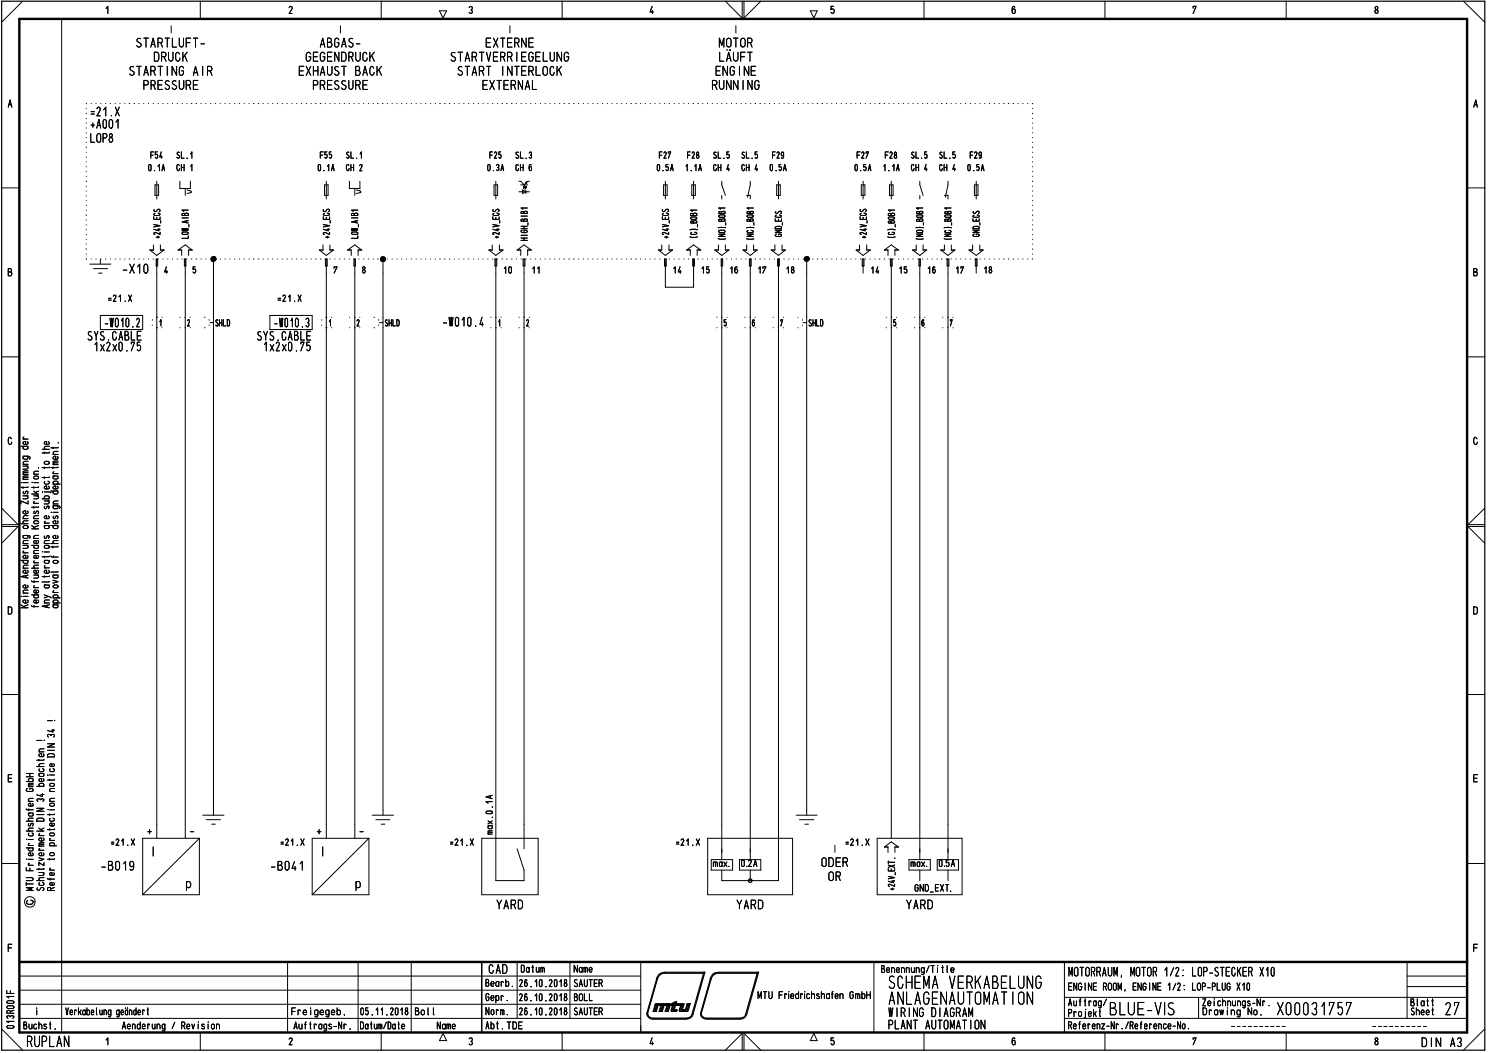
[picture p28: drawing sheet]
<svg xmlns="http://www.w3.org/2000/svg" width="420mm" height="297mm" viewBox="0 0 420 297" stroke-linecap="round" stroke-linejoin="round" font-family="sans-serif">
<defs><g id="words">
<text font-size="8" x="208.9" y="5">/</text>
<text font-size="7.4" x="329.4" y="286.4">s</text>
<text font-size="6.2" x="250.4" y="251.6">e</text>
<text font-size="5.3" x="292.1" y="279">G</text>
<text font-size="4.6" x="7.5" y="295.4">RUPLAN</text>
<g font-size="3.9">
<text x="48" y="9.5">1</text>
<text x="95.7" y="9.5">1</text>
<text x="143.6" y="9.5">1</text>
<text x="38.2" y="13.5">STARTLUFT-</text>
<text x="43.3" y="17.4">DRUCK</text>
<text x="86.2" y="17.4">GEGENDRUCK</text>
<text x="90.2" y="13.5">ABGAS-</text>
<text x="126.9" y="17.4">STARTVERRIEGELUNG</text>
<text x="136.9" y="13.5">EXTERNE</text>
<text x="202.8" y="17.4">LÄUFT</text>
<text x="202.8" y="13.5">MOTOR</text>
<text x="36.2" y="21.4">STARTING AIR</text>
<text x="84.1" y="21.4">EXHAUST BACK</text>
<text x="128.9" y="21.4">START INTERLOCK</text>
<text x="201.7" y="21.4">ENGINE</text>
<text x="40.2" y="25.4">PRESSURE</text>
<text x="88" y="25.4">PRESSURE</text>
<text x="135.9" y="25.4">EXTERNAL</text>
<text x="200.8" y="25.4">RUNNING</text>
<text x="24.9" y="32.9">.21.X</text>
<text x="25.3" y="36.3">+A001</text>
<text x="25.3" y="40.3">LOP8</text>
<text x="266.1" y="61.4">e</text>
<text x="29.3" y="92.4">-W010.2</text>
<text x="77.1" y="92.4">-W010.3</text>
<text x="24.5" y="96.1">SYS.CABLE</text>
<text x="26.4" y="99.1">1x2x0.75</text>
<text x="72.3" y="96.1">SYS.CABLE</text>
<text x="74.2" y="99.1">1x2x0.75</text>
<text x="28.3" y="245.6">-B019</text>
<text x="76.1" y="245.6">-B041</text>
<text x="231.7" y="244.6">ODER</text>
<text x="233.6" y="248.6">OR</text>
<text x="258" y="251.5">GND_EXT.</text>
<text x="140" y="256.5">YARD</text>
<text x="207.8" y="256.5">YARD</text>
<text x="255.6" y="256.5">YARD</text>
<text x="137.8" y="274.7">CAD</text>
<text x="301.5" y="275.5">MOTORRAUM, MOTOR 1/2: LOP-STECKER X10</text>
<text x="250.7" y="286.9">WIRING DIAGRAM</text>
<text x="250.4" y="290.4">PLANT AUTOMATION</text>
<text x="401" y="295.4">DIN A3/</text>
</g>
<g font-size="3.2">
<text x="29.5" y="4">1</text>
<text x="81.4" y="4">2</text>
<text x="132.1" y="4">3</text>
<text x="183.3" y="4">4</text>
<text x="234.1" y="4">5</text>
<text x="285.2" y="4">6</text>
<text x="336.3" y="4">7</text>
<text x="387.5" y="4">8</text>
<text x="2.2" y="30.4">A</text>
<text x="415.7" y="30.4">A</text>
<text x="138.6" y="65.3">..„,</text>
<text x="146.2" y="64.7">.</text>
<text x="186.2" y="64.2">,</text>
<text x="186.4" y="65.3">...,</text>
<text x="242.3" y="65.8">,-,,,,.</text>
<text x="250.3" y="63.1">2t</text>
<text x="274.2" y="61.4">2</text>
<text x="2.1" y="78">B</text>
<text x="34.6" y="77.2">—X10</text>
<text x="46.1" y="77.2">4</text>
<text x="54.1" y="77.3">5</text>
<text x="277.5" y="77.2">18</text>
<text x="415.6" y="78">B</text>
<text x="251.8" y="92.6">5</text>
<text x="259.7" y="92.6">6</text>
<text x="1.8" y="125.6">0</text>
<text x="415.3" y="125.6">0</text>
<text x="2" y="173.4">D</text>
<text x="415.5" y="173.4">D</text>
<text x="2" y="220.7">E</text>
<text x="415.5" y="220.7">E</text>
<text x="208.2" y="244.6">10.A</text>
<text x="2" y="268.6">F</text>
<text x="415.5" y="268.6">F</text>
<text x="146.9" y="274.4">Datum</text>
<text x="161.9" y="274.4">Name</text>
<text x="248.5" y="274.5">Benennung/Title</text>
<text x="136.9" y="278.4">Bearb.</text>
<text x="146.3" y="278.5">26.10.2018</text>
<text x="161.8" y="278.5">SAUTER</text>
<text x="213.8" y="281.9">MTU Friedrichshafen GmbH</text>
<text x="301.3" y="279.5">ENGINE ROOM, ENGINE 1/2: LOP-PLUG X10</text>
<text x="18.5" y="286.4">Verkabelung geändert</text>
<text x="82.1" y="286.4">FreIgegeb.</text>
<text x="101.4" y="286.4">05.11.2018</text>
<text x="117" y="286.4">Bol l</text>
<text x="136.9" y="282.4">Gebr.</text>
<text x="137" y="286.4">Norm.</text>
<text x="146.3" y="282.4">26.10.2018</text>
<text x="146.3" y="286.4">26.10.2018</text>
<text x="161.8" y="286.4">SAUTER</text>
<text x="161.9" y="282.4">BOLL</text>
<text x="250.7" y="283.5">ABLAG —\AUTOldT</text>
<text x="301.2" y="286.9">Projekt 3LU1— V</text>
<text x="301.4" y="283.8">Auftrag/</text>
<text x="339.2" y="283.9">Ze chnungs-Nr</text>
<text x="339.2" y="286.4">Draw ing No.</text>
<text x="6.5" y="290.4">Buchst.</text>
<text x="34.4" y="290.4">Aenderung / Revision</text>
<text x="82.8" y="290.4">Auftrags-Nr.</text>
<text x="101.5" y="290.4">Datum/Date</text>
<text x="123.2" y="290.4">Name</text>
<text x="137" y="290.4">Abt.TDE</text>
<text x="301.2" y="290.4">Referenz-Nr./Reference-No.</text>
<text x="29.5" y="294.9">1</text>
<text x="81.4" y="294.9">2</text>
<text x="132.1" y="294.9">3</text>
<text x="183.3" y="294.9">4</text>
<text x="234.3" y="294.9">5</text>
<text x="285.4" y="294.9">6</text>
<text x="336.5" y="294.9">7</text>
<text x="387.7" y="294.9">8</text>
</g>
<g font-size="2.8">
<text x="42.3" y="44.8">F54</text>
<text x="49.6" y="44.8">SL.1</text>
<text x="90.1" y="44.8">F55</text>
<text x="97.5" y="44.8">SL.1</text>
<text x="138" y="44.8">F25</text>
<text x="145.3" y="44.8">SL.3</text>
<text x="185.8" y="44.8">F27</text>
<text x="193.8" y="44.8">F28</text>
<text x="201.1" y="44.8">SL.5</text>
<text x="209" y="44.8">SL.5</text>
<text x="217.7" y="44.8">F29</text>
<text x="241.6" y="44.8">F27</text>
<text x="249.6" y="44.8">F28</text>
<text x="256.9" y="44.8">SL.5</text>
<text x="264.8" y="44.8">SL.5</text>
<text x="273.5" y="44.8">F29</text>
<text x="41.6" y="48.3">0.1A</text>
<text x="49.7" y="48.3">OH 1</text>
<text x="89.4" y="48.3">0.1A</text>
<text x="97.3" y="48.3">22</text>
<text x="137.3" y="48.3">0.3A</text>
<text x="145.4" y="48.3">OH 6</text>
<text x="185.1" y="48.3">0.5A</text>
<text x="193.3" y="48.3">1.1A</text>
<text x="201.2" y="48.3">OH 4</text>
<text x="209.1" y="48.3">OH 4</text>
<text x="216.9" y="48.3">0.5A</text>
<text x="240.9" y="48.3">0.5A</text>
<text x="249.1" y="48.3">1.1A</text>
<text x="257" y="48.3">OH 4</text>
<text x="264.9" y="48.3">OH 4</text>
<text x="272.7" y="48.3">0.5A</text>
<text x="138.9" y="61">&lt;,_,</text>
<text x="186.7" y="61">&lt;,_,</text>
<text x="194.4" y="61">.1;</text>
<text x="202.1" y="60.4">..</text>
<text x="202.5" y="61.5">cz</text>
<text x="210" y="60.4">..</text>
<text x="210.2" y="61.5">(=.</text>
<text x="219.2" y="61.5">.</text>
<text x="242.5" y="62.1">2</text>
<text x="258.4" y="61.4">M</text>
<text x="141.9" y="77.2">10</text>
<text x="150" y="77.2">11</text>
<text x="189.8" y="77.2">14</text>
<text x="197.7" y="77.2">15</text>
<text x="205.8" y="77.2">16</text>
<text x="213.7" y="77.2">17</text>
<text x="221.7" y="77.2">18</text>
<text x="245.6" y="77.2">14</text>
<text x="253.5" y="77.2">15</text>
<text x="261.6" y="77.2">16</text>
<text x="269.5" y="77.2">17</text>
<text x="29.9" y="85.2">.21.X</text>
<text x="77.8" y="85.2">.21.X</text>
<text x="212" y="92.1">8;</text>
<text x="220.1" y="92.1">7:</text>
<text x="224.5" y="92.1">:I—SHLD</text>
<text x="30.8" y="238.6">.21.X</text>
<text x="78.6" y="238.6">.21.X</text>
<text x="126.4" y="238.6">.21.X</text>
<text x="190.2" y="238.6">.21.X</text>
<text x="238.5" y="238.6">=21.X</text>
</g>
<g font-size="2.2">
<text x="138.7" y="67.3">,..,</text>
<text x="186.7" y="66.3">c.,</text>
<text x="13.7" y="238.8">o.</text>
<text x="6.9" y="241.6">•o cuo</text>
<text x="201.1" y="244.6">max.</text>
<text x="256.9" y="244.6">max.</text>
<text x="398" y="283.9">Blatt</text>
<text x="398" y="286.4">Sheet</text>
</g>
<g font-size="1.5">
<text x="138.9" y="59.9">V&gt;</text>
<text x="186.7" y="59.9">V&gt;</text>
<text x="242.5" y="59.9">V&gt;</text>
<text x="16.2" y="125.6">•</text>
<text x="11.6" y="126.9">.C-•-•</text>
<text x="9.3" y="135.1">a•« -•</text>
<text x="14.8" y="134">c-</text>
<text x="8.6" y="139.5">.Y •-</text>
<text x="9.3" y="143.7">•-•</text>
<text x="9.3" y="142.3">c-</text>
<text x="13.9" y="139.5">7-7M</text>
<text x="14.7" y="143.7">07</text>
<text x="9.3" y="146.5">C</text>
<text x="12.3" y="147.9">c-</text>
<text x="12.3" y="149.3">0 -0</text>
<text x="14.1" y="145">.—</text>
<text x="14.7" y="146.5">07</text>
<text x="6.3" y="152.1">0)C</text>
<text x="8.6" y="154.9">1:7</text>
<text x="12.3" y="153.5">C.0</text>
<text x="12.3" y="154.9">0-•-•</text>
<text x="14.8" y="152.1">Q7</text>
<text x="6.1" y="161.7">000—</text>
<text x="15.8" y="161.7">,</text>
<text x="6.2" y="167.5">CO</text>
<text x="6.3" y="166">Oc-do</text>
<text x="14.7" y="167.5">c-</text>
<text x="9.1" y="170.3">000.</text>
<text x="10.7" y="213.7">0d</text>
<text x="7.1" y="220.6">.0</text>
<text x="10" y="222">.0</text>
<text x="13.2" y="220.6">-•-•</text>
<text x="13.8" y="217.8">C.7</text>
<text x="7.2" y="223.4">CD</text>
<text x="13.8" y="223.4">C</text>
<text x="13.8" y="226.2">C</text>
<text x="13.8" y="231.8">C.7</text>
<text x="136.9" y="229.7">C7</text>
<text x="137.5" y="233.9">O</text>
<text x="137.5" y="232.6">X</text>
<text x="10.8" y="236">c0</text>
<text x="7.2" y="245.5">LL,</text>
<text x="7.1" y="249.9">1-• 00</text>
<text x="10.8" y="247.1">MO</text>
<text x="1.6" y="280.4">11-</text>
<text x="1.7" y="284.6">CM</text>
</g>
</g></defs>
<g fill="none" stroke="#000" stroke-width=".28">
<path d="M6.4 .3l-5.9 6M17.4 5.3v286M56.5 .3v5M107.6 .3v5M124 3h2l-1 2.1zM158.6 .3v5M204.7 .3l4.7 4.8M228.6 3h2l-.9 2.1zM260.7 .3v5M311.8 .3v5M362.9 .3v5M413 .3l6 6"/>
<path d="M.5 53h5M414 53h5M.5 100.7h5M414 100.7h5M.5 148.5h4.6l-4.6 4.7M.5 143.3l4.6 4.7h-4.6M419 148.5h-4.8l4.8 4.7M419 143.3l-4.8 4.7h4.8M.5 195.9h5M414 195.9h5M139.9 236.5v11.9h8M203.7 236.5v4"/>
<path d="M211.7 236.5v4M219.7 236.5v11.9h-16M259.5 236.5v4M267.5 236.5v4M.5 243.6h5M414 243.6h5M5.5 275.3h175.3M5.5 279.3h175.3M81.2 271.4v19.9M101 271.4v19.9M116 271.4v19.9M145.9 271.4v15.9"/>
<path d="M160.8 271.4v15.9M180.8 271.4v19.9M246.6 271.4v19.9M300.4 271.4v19.8M397 271.4v15.9M397 278.3h17M397 275.3h17M.5 290.2l5.9 6M5.5 287.3h175.3M5.5 283.3h175.3M56.5 291.3v4.9M107.6 291.3v4.9"/>
<path d="M125 291.5l1 2h-2zM158.6 291.3v4.9M204.7 296.2l4.7-4.7v4.7M209.9 296.2v-4.7l4.8 4.7M229.7 291.5l.9 2h-2zM260.7 291.3v4.9M300.4 287.3h113.6M300.4 281.3h113.6M311.8 291.3v4.9M338.2 281.3v6M362.9 291.3v4.9M419 290.2l-6 6"/>
<circle cx="8.4" cy="254.4" r="1.49"/>
</g>
<path d="M.5 .3h418.5v295.9h-418.5z" fill="none" stroke="#000" stroke-width=".34"/>
<path d="M5.5 5.3h408.5v286h-408.5zM5.5 271.4h408.5" fill="none" stroke="#000" stroke-width=".68"/>
<path d="M135.9 271.4v19.9" fill="none" stroke="#000" stroke-width=".42"/>
<path d="M358.1 283.7h.1" fill="none" stroke="#000" stroke-width=".28"/>
<g fill="none" stroke="#000" stroke-width=".28">
<path d="M7.4 247.6h1.5a.42 .42 0 0 1 .5 .4 .42 .42 0 0 1-.5 .4h-1.5M8 244.1h1.4M8 242.4h1.4M8.3 243.5l-.3 .4 .3 .2M9.4 250.4h-2l1.6 .4-1.6 .4h2M1.9 282.6l.4-.3 1.3 .1a.34 .34 0 0 1 .3 .4 .34 .34 0 0 1-.4 .2h-1.3zM2.1 289.4l1.4-.1a.38 .38 0 0 1 .4 .4 .38 .38 0 0 1-.4 .4l-1.4-.1-.2-.3zM2.2 287.3l-.3-.4a.55 .55 0 0 1 .5-.4 .55 .55 0 0 1 .5 .4 .48 .48 0 0 1 .6-.4 .48 .48 0 0 1 .4 .5l-.3 .3M2.9 285.8v-.4a.52 .52 0 0 0-.5-.4 .52 .52 0 0 0-.5 .4v.4h2M3.9 288.1h-2l.6 .4M3.9 281.1h-2l.6 .4M3.9 285l-1 .3"/>
<path d="M358.1 283.7h.1"/>
</g>
<path d="M7.4 239.2h2M8 238.5h1.4M8 236.8h1.4M8.3 237.9l-.3 .4 .3 .2M8.3 239.2l-.3 .2 .3 .6h.8l.3-.2v-.4l-.3-.2M7.6 242.4h.1" fill="none" stroke="#000" stroke-width=".28"/>
<g fill="none" stroke="#000" stroke-width=".28">
<path d="M7.4 218.2h2M8.4 218.2v.9M7.4 228.2l.1 .2h1.9M7.4 234.4h2M7.4 231.6h2M7.6 236.8h.1M8 229.4h1.1l.3 .2v.4l-.3 .2-.9-.1-.2-.4 .3-.3M8 226.1h1.4M8.1 228.2v.5M8.2 232.3a.37 .37 0 0 0-.2 .5 .37 .37 0 0 0 .4 .2l.4-.8 .6 .1-.2 .7M9 234.9l.4 .2v.5l-.3 .2-.9-.1-.2-.2 .2-.5M9.2 226.7l.2 .2-.2 .5h-.9l-.3-.5 .7-.3v.8"/>
<path d="M9.4 233.6l-1.3 .1-.1 .5 .4 .2M9.4 230.8l-1.3 .1-.1 .5 .4 .2M9.4 225.2h-1l-.4 .3 .3 .6M9.4 221.4h-1.1l-.3 .2 .3 .3M9.4 221l-1.3 .1-.1 .1 .3 .2M9.4 229.4h-.2M7.4 247.6h1.5a.42 .42 0 0 1 .5 .4 .42 .42 0 0 1-.5 .4h-1.5M8 244.1h1.4M8 242.4h1.4M8.3 243.5l-.3 .4 .3 .2M9.4 250.4h-2l1.6 .4-1.6 .4h2"/>
</g>
<path d="M7.4 239.2h2M8 238.5h1.4M8 236.8h1.4M8.3 237.9l-.3 .4 .3 .2M8.3 239.2l-.3 .2 .3 .6h.8l.3-.2v-.4l-.3-.2M7.6 242.4h.1" fill="none" stroke="#000" stroke-width=".28"/>
<g fill="none" stroke="#000" stroke-width=".28">
<path d="M7.4 218.2h2M8.4 218.2v.9M10.4 216.2h2M10.4 208.9h1.4M11 218.2h1.1l.3 .6-.3 .2h-.8l-.3-.2 .3-.6M11 214.2v.4M12 216.8l.4 .4-.3 .5h-.8l-.3-.4 .2-.4M12.1 219.7h.2l.1 .4-.4 .4-1-.2v-.5l.7-.2v.9M12.4 215.4l-1.3 .2-.1 .3 .4 .3M12.4 214.2l-.1 .3h-1.9M12.4 211.2l-1.2 .1-.2 .2 .2 .6M12.4 218.2l-.2 .1"/>
<path d="M7.4 228.2l.1 .2h1.9M7.4 234.4h2M7.4 231.6h2M7.6 236.8h.1M8 229.4h1.1l.3 .2v.4l-.3 .2-.9-.1-.2-.4 .3-.3M8 226.1h1.4M8.1 228.2v.5M8.2 232.3a.37 .37 0 0 0-.2 .5 .37 .37 0 0 0 .4 .2l.4-.8 .6 .1-.2 .7M9 234.9l.4 .2v.5l-.3 .2-.9-.1-.2-.2 .2-.5M9.2 226.7l.2 .2-.2 .5h-.9l-.3-.5 .7-.3v.8M9.4 233.6l-1.3 .1-.1 .5 .4 .2M9.4 230.8l-1.3 .1-.1 .5 .4 .2"/>
<path d="M9.4 225.2h-1l-.4 .3 .3 .6M9.4 221.4h-1.1l-.3 .2 .3 .3M9.4 221l-1.3 .1-.1 .1 .3 .2M9.4 229.4h-.2M10.4 228h2l-2 .9h2M10.4 229.8h2M10.5 231.1l.3-.3h1.2l.4 .3v.5h-2zM10.7 226.1l-.3-.5a.55 .55 0 0 1 .5-.3 .55 .55 0 0 1 .5 .3 .48 .48 0 0 1 .5-.3 .48 .48 0 0 1 .4 .5l-.2 .3M11 238.7h1.4M11 233.6l1 .8M11.2 239.4l-.2 .2 .3 .3M11.6 224.1h.8"/>
<path d="M12 223.9v.8l-1.6-.5M12.1 236.4l.3 .5-.4 .3-1-.1v-.5l.2-.2h.5v.8M12.4 238.2h-1.2l-.2 .2 .2 .3M12.4 237.7h-1.2l-.2 .3 .4 .2M12.4 233.6l-.8 .4M10.4 248.4h2M10.5 250.4a.43 .43 0 0 0 .1 .7 .43 .43 0 0 0 .6-.1 .56 .56 0 0 1 .6-.7 .56 .56 0 0 1 .5 .7l-.2 .2M11 242l1.4 .4-1.4 .4M11 244.9v.5M12.4 247.6h-1.3l-.1 .5 .4 .3M12.4 244.9l-.1 .3h-1.9M12.4 243.3v.9l-1.4-.9v.9"/>
</g>
<g fill="none" stroke="#000" stroke-width=".28">
<path d="M10.4 216.2h2M10.4 208.9h1.4M11 218.2h1.1l.3 .6-.3 .2h-.8l-.3-.2 .3-.6M11 214.2v.4M12 216.8l.4 .4-.3 .5h-.8l-.3-.4 .2-.4M12.1 219.7h.2l.1 .4-.4 .4-1-.2v-.5l.7-.2v.9M12.5 208.9h.1M12.4 215.4l-1.3 .2-.1 .3 .4 .3M12.4 214.2l-.1 .3h-1.9M12.4 211.2l-1.2 .1-.2 .2 .2 .6M12.4 218.2l-.2 .1M10.4 228h2l-2 .9h2"/>
<path d="M10.4 229.8h2M10.5 231.1l.3-.3h1.2l.4 .3v.5h-2zM10.7 226.1l-.3-.5a.55 .55 0 0 1 .5-.3 .55 .55 0 0 1 .5 .3 .48 .48 0 0 1 .5-.3 .48 .48 0 0 1 .4 .5l-.2 .3M11 238.7h1.4M11 233.6l1 .8M11.2 239.4l-.2 .2 .3 .3M11.6 224.1h.8M12 223.9v.8l-1.6-.5M12.1 236.4l.3 .5-.4 .3-1-.1v-.5l.2-.2h.5v.8M12.4 238.2h-1.2l-.2 .2 .2 .3M12.4 237.7h-1.2l-.2 .3 .4 .2M12.4 233.6l-.8 .4"/>
<path d="M10.4 248.4h2M10.5 250.4a.43 .43 0 0 0 .1 .7 .43 .43 0 0 0 .6-.1 .56 .56 0 0 1 .6-.7 .56 .56 0 0 1 .5 .7l-.2 .2M11 242l1.4 .4-1.4 .4M11 244.9v.5M12.4 247.6h-1.3l-.1 .5 .4 .3M12.4 244.9l-.1 .3h-1.9M12.4 243.3v.9l-1.4-.9v.9"/>
</g>
<g fill="none" stroke="#000" stroke-width=".28">
<path d="M12.5 208.9h.1M14 229.6v.4M14 233.8v.4M14 228.4h1.4M14.1 235.1l.3-.2 .8 .1 .2 .5-.5 .3h-.5l-.4-.3zM14.3 236.6h-.3l.3 .5M15.1 232.2l.3 .3-.3 .5h-.8l-.3-.3 .1-.4 .6-.1v.8M15.4 233.8l-.1 .2h-1.9M15.4 229.6v.2h-2M13.4 247.7l.1 .3h1.9M14 245.4h1.4M14 242.1v.5"/>
<path d="M14.1 247.7v.5M14.3 244.9l-.3 .1 .3 .4M14.4 251.2v-.5a.56 .56 0 0 0-1-.2v.7h2M15.1 249l.3 .4-.5 .4-.8-.2v-.5l.6-.2v.9M15.1 246.2l.3 .4-.5 .4-.8-.2v-.5l.6-.2v.9M15.4 242.1l-.1 .3h-1.9M15.4 250.4l-1 .3"/>
</g>
<g fill="none" stroke="#000" stroke-width=".28">
<path d="M13.4 212.9l.6-.3 1 .1 .4 .3v.5h-2zM13.4 209.8h2l-2 .9h2M13.4 211.7h2M13.4 203.3h1.4M13.5 218.6h.1M13.7 207.9l-.3-.3a.48 .48 0 0 1 .5-.4 .48 .48 0 0 1 .5 .3 .53 .53 0 0 1 .5-.3 .53 .53 0 0 1 .5 .4l-.3 .3M14 218.6h1.4M14.6 206h.8M14.9 205.7v.8l-1.5-.4M15.1 215.5l.3 .2-.3 .5h-.8l-.3-.5 .4-.3h.3v.8M13.6 228.4h.1M14.1 226.7l.3-.1 .8 .1 .2 .5-.5 .2h-.5l-.4-.2z"/>
<path d="M14.1 221.1l.3-.1 .8 .1 .2 .5-.5 .2h-.5l-.4-.2z"/>
</g>
<g fill="none" stroke="#000" stroke-width=".28">
<path d="M15.5 203.3h.1M14 229.6v.4M14 233.8v.4M14 228.4h1.4M14.1 235.1l.3-.2 .8 .1 .2 .5-.5 .3h-.5l-.4-.3zM14.3 236.6h-.3l.3 .5M15.1 232.2l.3 .3-.3 .5h-.8l-.3-.3 .1-.4 .6-.1v.8M15.4 233.8l-.1 .2h-1.9M15.4 229.6v.2h-2M13.4 247.7l.1 .3h1.9M14 245.4h1.4M14 242.1v.5"/>
<path d="M14.1 247.7v.5M14.3 244.9l-.3 .1 .3 .4M14.4 251.2v-.5a.56 .56 0 0 0-1-.2v.7h2M15.1 249l.3 .4-.5 .4-.8-.2v-.5l.6-.2v.9M15.1 246.2l.3 .4-.5 .4-.8-.2v-.5l.6-.2v.9M15.4 242.1l-.1 .3h-1.9M15.4 250.4l-1 .3"/>
</g>
<g fill="none" stroke="#000" stroke-width=".28">
<path d="M13.4 212.9l.6-.3 1 .1 .4 .3v.5h-2zM13.4 209.8h2l-2 .9h2M13.4 211.7h2M13.4 203.3h1.4M13.5 218.6h.1M13.7 207.9l-.3-.3a.48 .48 0 0 1 .5-.4 .48 .48 0 0 1 .5 .3 .53 .53 0 0 1 .5-.3 .53 .53 0 0 1 .5 .4l-.3 .3M14 218.6h1.4M14.6 206h.8M14.9 205.7v.8l-1.5-.4M15.1 215.5l.3 .2-.3 .5h-.8l-.3-.5 .4-.3h.3v.8M13.6 228.4h.1M14.1 226.7l.3-.1 .8 .1 .2 .5-.5 .2h-.5l-.4-.2z"/>
<path d="M14.1 221.1l.3-.1 .8 .1 .2 .5-.5 .2h-.5l-.4-.2z"/>
</g>
<g fill="none" stroke="#000" stroke-width=".28">
<path d="M12.5 158.1h1.1l.3 .5-.3 .3h-.8l-.3-.3 .3-.5M12.5 156.9v.4M12.5 155.7h1.4M12.7 159.6l-.2 .3 .3 .3M13.9 156.9l-.1 .2h-1.9M13.9 158.1l-.2 .1M12.5 167.8l1.9 .9M12.5 165h1.1l.3 .4-.1 .3-.2 .2-.9-.1-.2-.4 .3-.4M12.5 162.5v.4M12.5 160.2h1.4M13.2 170.8v.6M13.7 160.9l.2 .5-.4 .3-.9-.2-.1-.4 .2-.2h.5v.8"/>
<path d="M13.7 168.2l-1.2 .5M13.9 170.6l-2 .4 2 .4M13.9 164l-.1 .2h-1.9M13.9 162.5l-.1 .1h-1.9M13.9 165l-.2 .1M15.5 203.3h.1M8.7 253.9a.6 .6 0 0 1 .7 .6 .6 .6 0 0 1-.6 .6h-.8l-.4-.3-.1-.5 .3-.3"/>
</g>
<g fill="none" stroke="#000" stroke-width=".28">
<path d="M12.5 138.8h1.5l.4 .2M12.5 130.4l.4-.3h.6a.42 .42 0 0 1 .4 .5 .42 .42 0 0 1-.4 .4l-.8-.1zM12.5 127.5v.4M12.5 131.7v.5M13.5 135.7l.4 .4-.3 .5-.9-.1-.2-.3 .2-.4M13.7 137.2l.2 .2-.2 .5h-1l-.2-.5 .7-.3v.8M13.7 124.6l.2 .3-.1 .3-.9 .2a.45 .45 0 0 1-.4-.6 .45 .45 0 0 1 .7-.3v.9M13.9 131.7l-.1 .2h-1.9M13.9 127.5l-.1 .3h-1.9M11.9 140.7h2M12.1 155.7h.1M12.5 158.1h1.1l.3 .5-.3 .3h-.8l-.3-.3 .3-.5"/>
<path d="M12.5 141.3h1.4M12.5 156.9v.4M12.5 155.7h1.4M12.7 151.2a.37 .37 0 0 0-.2 .5 .37 .37 0 0 0 .4 .2l.3-.7a.41 .41 0 0 1 .7 .1 .41 .41 0 0 1-.2 .6M12.7 142.8a.37 .37 0 0 0-.2 .5 .37 .37 0 0 0 .4 .2l.3-.5a.33 .33 0 0 1 .6-.2 .33 .33 0 0 1 0 .5l-.1 .2M12.7 159.6l-.2 .3 .3 .3M12.8 140.7l-.3-.3 .3-.5h.8l.3 .3-.3 .5M13.5 141.3a.42 .42 0 0 1 .4 .4 .42 .42 0 0 1-.4 .5h-1M13.7 145.5l.2 .3-.2 .5h-1l-.2-.5 .7-.3v.8M13.9 156.9l-.1 .2h-1.9M13.9 158.1l-.2 .1M12.5 167.8l1.9 .9"/>
<path d="M12.5 165h1.1l.3 .4-.1 .3-.2 .2-.9-.1-.2-.4 .3-.4M12.5 162.5v.4M12.5 160.2h1.4M13.2 170.8v.6M13.7 160.9l.2 .5-.4 .3-.9-.2-.1-.4 .2-.2h.5v.8M13.7 168.2l-1.2 .5M13.9 170.6l-2 .4 2 .4M13.9 164l-.1 .2h-1.9M13.9 162.5l-.1 .1h-1.9M13.9 165l-.2 .1"/>
</g>
<g fill="none" stroke="#000" stroke-width=".28">
<path d="M5.9 125.9h2M6 136.1h.1M6.5 128.7l1.8 .1 .2 .3-.2 .4M6.5 139.9h1.4M6.5 137.3v.5M6.5 136.1h1.4M6.5 135.2h1.4M6.5 133.9h1.4M6.5 131.5h1.4M6.5 131h1.4M6.5 123.9h1.4M6.7 138.6a.36 .36 0 0 0-.2 .5 .36 .36 0 0 0 .5 .2 .6 .6 0 0 1 .8-.6l.1 .2-.2 .5"/>
<path d="M6.7 123.3l-.2 .2 .3 .4M6.8 128.7l-.3 .3 .3 .5h.8l.3-.2-.3-.6M6.8 125.9l-.3 .3 .3 .5h.8l.3-.2-.3-.6M7.5 139.9l.4 .3-.1 .3-1.3 .2M7.5 131.5l.4 .3-.1 .4-1.3 .1M7.7 124.6h.1l.1 .5-.4 .3-.9-.2v-.5l.6-.2v.9M7.9 137.3l-.1 .2h-1.9M7.9 134.7h-1.2l-.2 .3 .2 .2M7.9 134.3h-1.2l-.2 .2 .4 .2M7.9 133.3h-1.2l-.2 .3 .2 .3M7.9 132.8l-1.3 .1v.4h.3M7.9 130.1l-1.3 .2 .1 .7"/>
<path d="M9.5 136.1h1.4M9.5 137.3v.5M10.5 139.9l.4 .3-.2 .4-1.2 .1M10.9 137.3v.2h-2M12.5 138.8h1.5l.4 .2M12.5 130.4l.4-.3h.6a.42 .42 0 0 1 .4 .5 .42 .42 0 0 1-.4 .4l-.8-.1zM12.5 127.5v.4M12.5 131.7v.5M13.5 135.7l.4 .4-.3 .5-.9-.1-.2-.3 .2-.4M13.7 137.2l.2 .2-.2 .5h-1l-.2-.5 .7-.3v.8M13.7 124.6l.2 .3-.1 .3-.9 .2a.45 .45 0 0 1-.4-.6 .45 .45 0 0 1 .7-.3v.9M13.9 131.7l-.1 .2h-1.9"/>
<path d="M13.9 127.5l-.1 .3h-1.9M5.9 158.1h2M5.9 147.7h2M6.5 156h1.4M6.5 153.8h1.4M6.5 153.3h1.4M6.5 146.3h1.4M6.6 148.4l.9-.1 .3 .1 .1 .4-.4 .3h-.6l-.3-.2zM6.7 155.4l-.2 .3 .3 .3M6.8 158.1l-.3 .2 .3 .6 .9-.1 .2-.5-.3-.2M7.5 153.8a.42 .42 0 0 1 .4 .5 .42 .42 0 0 1-.4 .4h-1M7.7 156.7l.2 .3-.2 .5h-1l-.2-.4 .1-.3 .6-.2v.9"/>
<path d="M7.7 144.2h.1l.1 .4-.4 .3-.9-.1-.1-.4 .7-.3v.8M7.9 159.4l-1.3 .2 .1 .7M7.9 152.5l-1.3 .1 .1 .7M7.9 146.9l-1.3 .1-.1 .4 .4 .3M7.9 145.5l-1.3 .1 .1 .7M7.9 141.3v.9l-2-.9v.9M8.9 149.2h2M8.9 148.3l1.2 .9M9.5 147.2l.4-.3h.6l.4 .3v.2l-.2 .3h-.8zM9.5 158.7h1.4M9.5 156.1h1.4M9.5 151.9h1.4"/>
<path d="M9.7 158.2l-.2 .4 .3 .1M9.7 144.2a.36 .36 0 0 0-.2 .4 .36 .36 0 0 0 .4 .3 .6 .6 0 0 1 .9-.6l-.1 .6M10.6 156.7l.3 .3-.3 .5h-.9l-.1-.7 .6-.2v.9M10.6 152.5l.3 .5-.4 .3-.8-.1-.2-.5 .2-.2h.5v.8M10.9 159.4l-1.3 .2-.1 .5 .4 .2M10.9 155.3l-1.3 .1 .1 .7M10.9 151l-1.3 .2 .1 .7M10.9 148.3l-1.3 .5M11.9 140.7h2M12.1 155.7h.1M12.5 141.3h1.4M12.7 151.2a.37 .37 0 0 0-.2 .5 .37 .37 0 0 0 .4 .2l.3-.7a.41 .41 0 0 1 .7 .1 .41 .41 0 0 1-.2 .6"/>
<path d="M12.7 142.8a.37 .37 0 0 0-.2 .5 .37 .37 0 0 0 .4 .2l.3-.5a.33 .33 0 0 1 .6-.2 .33 .33 0 0 1 0 .5l-.1 .2M12.8 140.7l-.3-.3 .3-.5h.8l.3 .3-.3 .5M13.5 141.3a.42 .42 0 0 1 .4 .4 .42 .42 0 0 1-.4 .5h-1M13.7 145.5l.2 .3-.2 .5h-1l-.2-.5 .7-.3v.8M5.9 171.4h2M5.9 170.6l1.3 .8M6 168.2h.1M6.5 168.2h1.4M7.3 162.4v.6M7.7 169.2l.2 .6-.4 .3-.9-.2-.1-.4 .2-.3h.5v.9M7.9 162.2l-2 .4 2 .5M7.9 170.6l-1.3 .5"/>
<path d="M8.9 170.8l.2 .3h1.8M8.9 163.8l.1 .3h1.9M8.9 167.8h2M9.6 163.8v.5M9.6 170.8v.5M9.8 167.8l-.3 .2v.5l.3 .2 1-.2 .1-.4-.4-.3M10.5 162.2l.4 .4-.2 .4-1.2 .1M10.6 166.5l.3 .5-.4 .3-.8-.1-.2-.5 .2-.2h.5v.8"/>
</g>
<g fill="none" stroke="#000" stroke-width=".28">
<path d="M9.1 136.1h.1M9.5 137.3v.5M9.5 136.1h1.4M10.5 139.9l.4 .3-.2 .4-1.2 .1M10.9 132.9l-1.3 .2 .1 .7M10.9 132h.1M10.9 137.3v.2h-2M8.9 149.2h2M8.9 148.3l1.2 .9M9.5 147.2l.4-.3h.6l.4 .3v.2l-.2 .3h-.8zM9.5 158.7h1.4M9.5 156.1h1.4"/>
<path d="M9.5 151.9h1.4M9.7 158.2l-.2 .4 .3 .1M9.7 144.2a.36 .36 0 0 0-.2 .4 .36 .36 0 0 0 .4 .3 .6 .6 0 0 1 .9-.6l-.1 .6M10.6 156.7l.3 .3-.3 .5h-.9l-.1-.7 .6-.2v.9M10.6 152.5l.3 .5-.4 .3-.8-.1-.2-.5 .2-.2h.5v.8M10.9 159.4l-1.3 .2-.1 .5 .4 .2M10.9 155.3l-1.3 .1 .1 .7M10.9 151l-1.3 .2 .1 .7M10.9 148.3l-1.3 .5M8.9 170.8l.2 .3h1.8M8.9 163.8l.1 .3h1.9M8.9 167.8h2"/>
<path d="M9.6 163.8v.5M9.6 170.8v.5M9.8 167.8l-.3 .2v.5l.3 .2 1-.2 .1-.4-.4-.3M10.5 162.2l.4 .4-.2 .4-1.2 .1M10.6 166.5l.3 .5-.4 .3-.8-.1-.2-.5 .2-.2h.5v.8"/>
</g>
<g fill="none" stroke="#000" stroke-width=".28">
<path d="M207.6 7.3v2M35.2 29.2h.1M36.4 29.2h.2M37.8 29.2h.2M39.2 29.2h.1M40.5 29.2h.1M41.9 29.2h.1M43.2 29.2h.1M44.6 29.2h.1M45.9 29.2h.1M47.3 29.2h.1M48.6 29.2h.1"/>
<path d="M50 29.2h.1M51.3 29.2h.1M52.7 29.2h.1M54 29.2h.1M55.3 29.2h.2M56.7 29.2h.1M58 29.2h.1M59.4 29.2h.1M60.7 29.2h.1M62.1 29.2h.1M63.5 29.2h.1M64.8 29.2h.1"/>
<path d="M66.2 29.2h.1M67.5 29.2h.1M68.9 29.2h.1M70.2 29.2h.1M71.5 29.2h.2M72.9 29.2h.1M74.2 29.2h.1M75.6 29.2h.1M76.9 29.2h.1M78.3 29.2h.1M79.6 29.2h.1M81 29.2h.1"/>
<path d="M82.3 29.2h.1M83.7 29.2h.1M85 29.2h.1M86.4 29.2h.1M87.8 29.2h.1M89 29.2h.2M90.4 29.2h.2M91.7 29.2h.1M93.1 29.2h.1M94.4 29.2h.1M95.8 29.2h.1M97.2 29.2h.1"/>
<path d="M98.5 29.2h.1M99.9 29.2h.1M101.2 29.2h.1M102.6 29.2h.1M103.9 29.2h.1M105.3 29.2h.1M106.6 29.2h.1M107.9 29.2h.2M109.3 29.2h.1M110.6 29.2h.1M112 29.2h.1M113.3 29.2h.1"/>
<path d="M114.7 29.2h.1M116 29.2h.1M117.4 29.2h.1M118.7 29.2h.1M120.1 29.2h.1M121.5 29.2h.1M122.8 29.2h.1M124.1 29.2h.1M125.4 29.2h.2M126.8 29.2h.2M128.1 29.2h.1M129.5 29.2h.1"/>
<path d="M130.9 29.2h.1M132.2 29.2h.1M133.6 29.2h.1M134.9 29.2h.1M136.3 29.2h.1M137.6 29.2h.1M139 29.2h.1M140.3 29.2h.1M141.6 29.2h.2M143 29.2h.1M144.3 29.2h.2M145.7 29.2h.1"/>
<path d="M147 29.2h.1M148.4 29.2h.1M149.7 29.2h.1M151.1 29.2h.1M152.4 29.2h.1M153.8 29.2h.1M155.2 29.2h.1M156.5 29.2h.1M157.9 29.2h.1M159.1 29.2h.2M160.5 29.2h.2M161.8 29.2h.2"/>
<path d="M163.2 29.2h.1M164.5 29.2h.1M165.9 29.2h.1M167.3 29.2h.1M168.6 29.2h.1M170 29.2h.1M171.3 29.2h.1M172.7 29.2h.1M174 29.2h.1M175.4 29.2h.1M176.7 29.2h.1M178 29.2h.2"/>
<path d="M179.4 29.2h.1M180.7 29.2h.1M182.1 29.2h.1M183.4 29.2h.1M184.8 29.2h.1M186.1 29.2h.1M187.5 29.2h.1M188.8 29.2h.1M190.2 29.2h.1M191.6 29.2h.1M192.9 29.2h.1M194.3 29.2h.1"/>
<path d="M195.5 29.2h.2M196.9 29.2h.2M198.2 29.2h.1M199.6 29.2h.1M201 29.2h.1M202.3 29.2h.1M203.7 29.2h.1M205 29.2h.1M206.4 29.2h.1M207.7 29.2h.1M209.1 29.2h.1M210.4 29.2h.1"/>
<path d="M211.8 29.2h.1M213.1 29.2h.1M214.4 29.2h.2M215.8 29.2h.1M217.1 29.2h.1M218.5 29.2h.1M219.8 29.2h.1M221.2 29.2h.1M222.5 29.2h.1M223.9 29.2h.1M225.3 29.2h.1M226.6 29.2h.1"/>
<path d="M228 29.2h.1M229.3 29.2h.1M230.6 29.2h.2M231.9 29.2h.2M233.3 29.2h.1M234.7 29.2h.1M236 29.2h.1M237.4 29.2h.1M238.7 29.2h.1M240.1 29.2h.1M241.4 29.2h.1M242.8 29.2h.1"/>
<path d="M244.1 29.2h.1M245.5 29.2h.1M246.8 29.2h.1M248.1 29.2h.2M249.5 29.2h.1M250.8 29.2h.1M252.2 29.2h.1M253.5 29.2h.1M254.9 29.2h.1M256.2 29.2h.1M257.6 29.2h.1M259 29.2h.1"/>
<path d="M260.3 29.2h.1M261.7 29.2h.1M263 29.2h.1M264.4 29.2h.1M265.6 29.2h.2M267 29.2h.2M268.4 29.2h.1M269.7 29.2h.1M271.1 29.2h.1M272.4 29.2h.1M273.8 29.2h.1M275.1 29.2h.1"/>
<path d="M276.5 29.2h.1M277.8 29.2h.1M279.2 29.2h.1M280.5 29.2h.1M281.9 29.2h.1M283.2 29.2h.1M284.5 29.2h.2M285.9 29.2h.1M287.2 29.2h.1M288.6 29.2h.1M289.9 29.2h.1M291.3 29.2l.1 .1"/>
<path d="M291.4 30.6h.1M291.4 31.9v.2M291.4 33.4h.1M291.4 34.7v.1M291.4 36.1v.1M291.4 37.4v.1M291.4 38.8v.1M24.3 42.9v.1M24.3 44.3v.1M24.3 45.6v.1M24.3 47v.1M24.3 48.3v.1"/>
<path d="M24.3 49.7v.1M24.3 51.1v.1M24.3 52.5v.1M24.3 53.8v.1M24.3 55.2v.1M24.3 56.6h.1M24.3 57.9v.1M24.3 59.3v.1M43.7 52.2h1v2.9h-1zM44.2 51.1v5M50.8 51.1v2.1h2.9v-2.1M52.3 53.2v1.9"/>
<path d="M52.8 53.6l1 .2a.26 .26 0 0 1 .2 .3 .26 .26 0 0 1-.3 .3l-.9 .2M91.6 52.2h1v2.9h-1zM92.1 51.1v5M98.6 51.1v2.1h3v-2.1M100.1 53.2v1.9M100.5 53.6l1.1 .2a.26 .26 0 0 1 .2 .3 .26 .26 0 0 1-.2 .3l-1.1 .2M139.4 52.2h1v2.9h-1zM139.9 51.1v5M146.4 54.1h3M146.4 51.1h.5l1 1.1 1-1.1h.5M146.9 52.2h2M147.4 53.6l1 .5-1 .5z"/>
<path d="M148 52.5l-.3 .8M148 52.5v.3l-.2-.1zM148 52.5l-.2 .3M148.2 51.5l.5-.2-.2 .5M148.4 53.6v1M148.5 52.7l-.4 .7M148.5 52.7l-.3 .3zM187.2 52.2h1.1v2.9h-1.1zM187.7 51.1v5M195.2 52.2h1v2.9h-1zM195.7 51.1v5M203.7 51.1v1.1l1 2.9"/>
<path d="M203.7 55.1v1M210.7 55.1h1v1M211.7 51.1v1.1l-.8 3.4M219.2 52.2h1v2.9h-1zM219.7 51.1v5M243 52.2h1.1v2.9h-1.1zM243.5 51.1v5M251 52.2h1v2.9h-1zM251.5 51.1v5M259.5 51.1v1.1l1 2.9M259.5 55.1v1M266.5 55.1h1v1"/>
<path d="M267.5 51.1v1.1l-.8 3.4M275 52.2h1v2.9h-1zM275.5 51.1v5M291.4 40.1v.1M291.4 41.5v.2M291.4 42.9v.1M291.4 44.3v.1M291.4 45.6v.1M291.4 47v.1M291.4 48.3v.1M291.4 49.7v.1M291.4 51.1v.1"/>
<path d="M291.4 52.5v.1M291.4 53.8v.1M291.4 55.2v.1M291.4 56.6h.1M291.4 57.9v.1M291.4 59.3v.1M24.3 73l.1 .1M24.3 60.6v.2M24.3 62.1h.1M24.3 63.4v.1M24.3 64.8v.1M24.3 66.1v.1"/>
<path d="M24.3 67.5v.1M24.3 68.8v.1M24.3 70.2v.2M24.3 71.6v.1M25.4 74.5h5.9M25.7 73.1h.1M26.4 75.8h4M27.1 73.1h.1M27.8 77h1M28.3 73.1v1.4M28.4 73.1h.1M29.8 73.1h.1"/>
<path d="M31.1 73.1h.1M32.5 73.1h.1M33.8 73.1h.1M35.2 73.1h.1M36.4 73.1h.2M37.8 73.1h.2M39.2 73.1h.1M40.5 73.1h.1M41.9 73.1h.1M43.2 73.1h.1M43.3 69.1v1.4h-1l1.9 1.6 2.1-1.6h-1v-1.4M44.1 73.1h.4v1.9h-.4z"/>
<path d="M44.2 73.1v3.9M44.6 73.1h.1M45.9 73.1h.1M47.3 73.1h.1M48.6 73.1h.1M50 73.1h.1M51.3 72.1v-1.6h-1.1l2.1-1.4 1.9 1.4h-1v1.6M51.3 73.1h.1M52 73.1h.5v1.9h-.5zM52.3 73.1v3.9M52.7 73.1h.1M54 73.1h.1"/>
<path d="M55.3 73.1h.2M56.7 73.1h.1M58 73.1h.1M59.4 73.1h.1M60.2 73.1v3.9M60.7 73.1h.1M62.1 73.1h.1M63.5 73.1h.1M64.8 73.1h.1M66.2 73.1h.1M67.5 73.1h.1M68.9 73.1h.1"/>
<path d="M70.2 73.1h.1M71.5 73.1h.2M72.9 73.1h.1M74.2 73.1h.1M75.6 73.1h.1M76.9 73.1h.1M78.3 73.1h.1M79.6 73.1h.1M81 73.1h.1M82.3 73.1h.1M83.7 73.1h.1M85 73.1h.1"/>
<path d="M86.4 73.1h.1M87.8 73.1h.1M89 73.1h.2M90.4 73.1h.2M91.1 69.1v1.4h-1l2 1.6 2-1.6h-1v-1.4M91.7 73.1h.6v1.9h-.5v-1.9M92.1 73.1v3.9M93.1 73.1h.1M94.4 73.1h.1M95.8 73.1h.1M97.2 73.1h.1M98.5 73.1h.1"/>
<path d="M99.1 72.1v-1.6h-1l2-1.4 2 1.4h-1.1v1.6M99.9 73.1h.4v1.9h-.4zM100.1 73.1v3.9M101.2 73.1h.1M102.6 73.1h.1M103.9 73.1h.1M105.3 73.1h.1M106.6 73.1h.1M107.9 73.1h.2v3.9M109.3 73.1h.1M110.6 73.1h.1M112 73.1h.1"/>
<path d="M113.3 73.1h.1M114.7 73.1h.1M116 73.1h.1M117.4 73.1h.1M118.7 73.1h.1M120.1 73.1h.1M121.5 73.1h.1M122.8 73.1h.1M124.1 73.1h.1M125.4 73.1h.2M126.8 73.1h.2M128.1 73.1h.1"/>
<path d="M129.5 73.1h.1M130.9 73.1h.1M132.2 73.1h.1M133.6 73.1h.1M134.9 73.1h.1M136.3 73.1h.1M137.6 73.1h.1M138.9 69.1v1.4h-.9l1.9 1.6 2-1.6h-1v-1.4M139 73.1h.1M139.7 73.1h.5v1.9h-.5zM139.9 73.1v3.9M140.3 73.1h.1"/>
<path d="M141.6 73.1h.2M143 73.1h.1M144.3 73.1h.2M145.7 73.1h.1M146.9 72.1v-1.6h-1l2-1.4 2 1.4h-1v1.6M147 73.1h.1M147.6 73.1h.5v1.9h-.5zM147.9 73.1v3.9M148.4 73.1h.1M149.7 73.1h.1M151.1 73.1h.1M152.4 73.1h.1"/>
<path d="M153.8 73.1h.1M155.2 73.1h.1M156.5 73.1h.1M157.9 73.1h.1M159.1 73.1h.2M160.5 73.1h.2M161.8 73.1h.2M163.2 73.1h.1M164.5 73.1h.1M165.9 73.1h.1M167.3 73.1h.1M168.6 73.1h.1"/>
<path d="M170 73.1h.1M171.3 73.1h.1M172.7 73.1h.1M174 73.1h.1M175.4 73.1h.1M176.7 73.1h.1M178 73.1h.2M179.4 73.1h.1M180.7 73.1h.1M182.1 73.1h.1M183.4 73.1h.1M184.8 73.1h.1"/>
<path d="M186.1 73.1h.1M186.7 69.1v1.4h-.9l1.9 1.6 2.1-1.6h-1v-1.4M187.5 73.1h.5v1.9h-.5zM187.7 73.1v3.9M188.8 73.1h.1M190.2 73.1h.1M191.6 73.1h.1M192.9 73.1h.1M194.3 73.1h.1M194.8 72.1v-1.6h-1l1.9-1.4 2 1.4h-1v1.6M195.5 73.1h.5v1.9h-.5zM195.7 73.1v3.9"/>
<path d="M196.9 73.1h.2M198.2 73.1h.1M199.6 73.1h.1M201 73.1h.1M202.3 73.1h.1M202.7 69.1v1.4h-1l2 1.6 2-1.6h-1v-1.4M203.5 73.1h.4v1.9h-.4zM203.7 73.1v3.9M205 73.1h.1M206.4 73.1h.1M207.7 73.1h.1M209.1 73.1h.1"/>
<path d="M210.4 73.1h.1M210.7 69.1v1.4h-1l2 1.6 2-1.6h-1.1v-1.4M211.5 73.1h.5v1.9h-.5zM211.7 73.1v3.9M213.1 73.1h.1M214.4 73.1h.2M215.8 73.1h.1M217.1 73.1h.1M218.5 73.1h.1M218.7 69.1v1.4h-1.1l2.1 1.6 1.9-1.6h-.9v-1.4M219.4 73.1h.5v1.9h-.5zM219.7 73.1v3.9"/>
<path d="M221.2 73.1h.1M222.5 73.1h.1M223.9 73.1h.1M225.3 73.1h.1M226.6 73.1h.1M227.6 73.1v3.9M228 73.1h.1M229.3 73.1h.1M230.6 73.1h.2M231.9 73.1h.2M233.3 73.1h.1M234.7 73.1h.1"/>
<path d="M236 73.1h.1M237.4 73.1h.1M238.7 73.1h.1M240.1 73.1h.1M241.4 73.1h.1M242.5 69.1v1.4h-.9l1.9 1.6 2.1-1.6h-1v-1.4M242.8 73.1h.1M243.3 73.1h.5v1.9h-.5zM243.5 73.1v3.9M244.1 73.1h.1M245.5 73.1h.1M246.8 73.1h.1"/>
<path d="M248.1 73.1h.2M249.5 73.1h.1M250.6 72.1v-1.6h-1l1.9-1.4 2 1.4h-1v1.6M250.8 73.1h.1M251.2 73.1h.6v1.9h-.6zM251.5 73.1v3.9M252.2 73.1h.1M253.5 73.1h.1M254.9 73.1h.1M256.2 73.1h.1M257.6 73.1h.1M258.5 69.1v1.4h-1l2 1.6 2-1.6h-1v-1.4"/>
<path d="M259 73.1h.1M259.3 73.1h.4v1.9h-.4zM259.5 73.1v3.9M260.3 73.1h.1M261.7 73.1h.1M263 73.1h.1M264.4 73.1h.1M265.6 73.1h.2M266.5 69.1v1.4h-1l2 1.6 2-1.6h-1.1v-1.4M267 73.1h.2M267.3 73.1h.5v1.9h-.5zM267.5 73.1v3.9"/>
<path d="M268.4 73.1h.1M269.7 73.1h.1M271.1 73.1h.1M272.4 73.1h.1M273.8 73.1h.1M274.4 69.1v1.4h-1l2.1 1.6 1.9-1.6h-.9v-1.4M275.1 73.1h.6v1.9h-.5v-1.9M275.5 73.1v3.9M276.5 73.1h.1M277.8 73.1h.1M279.2 73.1h.1M280.5 73.1h.1"/>
<path d="M281.9 73.1h.1M283.2 73.1h.1M284.5 73.1h.2M285.9 73.1h.1M287.2 73.1h.1M288.6 73.1h.1M289.9 73.1h.1M291.4 73l-.1 .1M291.4 60.6v.2M291.4 62.1h.1M291.4 63.4v.1M291.4 64.8v.1"/>
<path d="M291.4 66.1v.1M291.4 67.5v.1M291.4 68.8v.1M291.4 70.2v.2M291.4 71.6v.1M28.3 93h12M28.3 89h12M43 91.7v.1M43.1 90.2l-.1 .1M44.2 92.5h.2M44.2 89.5h.2M44.2 89.5v3"/>
<path d="M45.7 92.5h.1M45.7 89.5h.1M50.8 92.5h.1M50.8 89.5h.1M52.2 89.5v3M53.6 92.5h.1M53.6 89.5h.1M57.7 92.5h.2M57.7 89.5h.2M59 90.2l.1 .1M59.1 91.7l-.1 .1M59.2 91h1"/>
<path d="M60.2 89.5v3M76.2 93h11.9M76.2 89h11.9M90.8 90.2v.1M90.8 91.7v.1M92 92.5h.2M92 89.5h.2M92.1 89.5v3M93.5 92.5h.1M93.5 89.5h.1M98.6 92.5h.1M98.6 89.5h.1"/>
<path d="M100 89.5v3M101.5 92.5h.1M101.5 89.5h.1M105.5 92.5h.2M105.5 89.5h.2M106.8 90.2l.1 .1M106.9 91.7l-.1 .1M107.1 91h1M108.1 89.5v3M138.5 92.5h.1M138.5 89.5h.1M140 89.5v3"/>
<path d="M141.4 92.5h.1M141.4 89.5h.1M146.4 92.5h.1M146.4 89.5h.1M148 89.5v3M149.3 92.5h.1M149.3 89.5h.1M202.2 92.5h.1M202.2 89.5h.1M203.8 89.5v3M205.1 92.5h.1M205.1 89.5h.1"/>
<path d="M210.2 92.5h.1M210.2 89.5h.1M218.1 92.5h.1M218.1 89.5h.1M250.1 92.5h.1M250.1 89.5h.1M251.6 89.5l-.1 3M252.9 89.5h.1M258 92.5h.1M258 89.5h.1M259.5 89.5v3M260.9 89.5h.1"/>
<path d="M266 92.5h.1M266 89.5h.1M267.4 89.5v3M268.9 92.5h.1M268.9 89.5h.1M9.1 136.1h.1M10.9 132.9l-1.3 .2 .1 .7M10.9 132h.1M14.9 134.3h1.1l.4 .6-.4 .2h-.7l-.4-.2 .4-.6M14.9 136.6h2.1M14.9 133.6h1.5M14.9 131.7v.5"/>
<path d="M14.9 131.1h1.5M14.9 128.2h1.5M15.4 136.6a.42 .42 0 0 1-.5-.5 .42 .42 0 0 1 .5-.4h.6l.4 .3v.3l-.4 .3M16.1 137.2l.3 .2-.3 .5h-.9l-.3-.5 .8-.3v.8M16.1 128.8l.3 .2-.3 .5h-.9l-.3-.5 .8-.3v.8M16.4 131.7l-.1 .2h-1.9M16.4 130.6h-1.2l-.3 .2 .3 .3M16.4 130h-1l-.5 .3 .5 .3M16.4 127.3l-1.3 .2 .1 .7M16.4 134.3l-.2 .1M14.4 156.8l.2 .3h1.8M14.4 148.3h2"/>
<path d="M15 158.2l1-.1 .4 .2v.3l-.4 .3h-.6l-.4-.2zM15.1 156.8v.5M15.3 148.3l-.4 .3 .4 .5 1-.2 .1-.3-.4-.3M16.1 147h.2l.1 .4-.4 .3-1-.1-.1-.4 .8-.3v.8M16.4 152.5l-1.3 .1-.2 .4 .5 .3M16.4 141.3l-1.3 .2 .1 .7M14.9 170.6h1.1l.4 .3-.1 .4-.3 .1-1-.1-.1-.4 .4-.3M14.9 163.7l1.5 .4-1.5 .4M14.9 162.2l1.3 .1 .1 .6-1 .2-.4-.4 .4-.5M14.9 170.1h2.1M14.9 168.7h2.1M15 165.2l1-.2 .3 .2 .1 .4-.4 .3h-.6l-.4-.2z"/>
<path d="M15.4 170.1a.42 .42 0 0 1-.5-.4 .42 .42 0 0 1 .5-.5h.6l.4 .3-.1 .4-.3 .2M15.4 168.7a.42 .42 0 0 1-.5-.5 .42 .42 0 0 1 .5-.4l.9 .2 .1 .4-.4 .3M16.4 161.2l-.1 .2h-1.9M16.4 170.6l-.2 .1M41.7 234.6h1M42.2 234v1.2M43.2 238.9v2.6M44.2 232.5v4M52.3 232.5v4M53.7 234.6h1M56.3 236.5v15.9h-16M56.3 236.5h-16v15.9"/>
<path d="M56.3 236.5l-16 15.9M57.2 230h6M58.2 231.2h4M59.7 232.5h1M60.2 228.5v1.5M89.5 234.6h1.1M90 234v1.2M91.1 238.9v2.6M92.1 232.5v4M100.1 232.5v4M101.6 234.6h.9M104.1 236.5v15.9h-16"/>
<path d="M104.1 236.5h-16v15.9M104.1 236.5l-16 15.9M105 230h6M106 231.2h4M107.6 232.5h1M108.1 228.5v1.5M135.9 236.5h15.9v15.9h-15.9zM139.9 232.5v4M145.9 239.4l2 6v3M147.9 232.5v6.9M199.7 236.5h23.9v15.9h-23.9zM203.7 232.5v4"/>
<path d="M203.7 239.4v3.1M211.7 232.5v4M211.7 239.4v3.1M219.7 232.5v4M224.7 230h5.9M225.6 231.2h4.1M227.1 232.5h1M227.6 228.5v1.5M235.6 238.4v2.1M247.5 236.5h24v15.9h-24zM251.5 232.5v4M259.5 232.5v4"/>
<path d="M259.5 239.4v3.1M267.5 232.5v4M267.5 239.4v3.1M52.6 249.2a.6 .6 0 0 1 .6-.5 .6 .6 0 0 1 .6 .5v.7a.6 .6 0 0 1-.6 .5 .6 .6 0 0 1-.6-.5M52.6 248.7v2.5M100.5 249.2a.6 .6 0 0 1 .5-.5 .6 .6 0 0 1 .6 .5v.7a.6 .6 0 0 1-.6 .5 .6 .6 0 0 1-.5-.5M100.5 248.7v2.5M200.7 242.5h6v2.9h-6zM203.7 245.4v3M208.7 245.4h6M208.7 242.5h6M211.7 245.4v3"/>
<path d="M250.6 240.5v-1.6h-1l1.9-1.4 2 1.4h-1v1.6M250.7 245v.7h1.7v-.7M250.7 244l1.7 .7M250.7 242.9v.7M250.7 243.2h1.7M251.5 245.1v.6M252.4 244l-1.7 .7M252.6 246.1v.7M256.5 242.5h6v2.9h-6zM259.5 245.4v3M264.5 242.5h6v2.9h-6zM267.5 245.4v3"/>
<path d="M187.6 274.5l-1.2 .4-.6 .6-3 10.3M187.6 274.6h10.9M198.6 274.2l-3.4 12.1a1.46 1.46 0 0 1-1.4 .9h-10l-.3-.2a1.13 1.13 0 0 1-.7-1.3M198.8 274.4h-11.2l-1.3 .4-.8 1.1-2.8 9.9M198.8 274.2l-3.4 12.1-.5 .6-.8 .4h-10.3l-.9-.6-.2-1M202.7 274.5l-1.2 .4-.5 .6-3.1 10.3M202.7 274.6h11M213.7 274.2l-3.3 12.1a1.46 1.46 0 0 1-1.5 .9h-10l-.7-.5-.3-1M213.9 274.4h-11.2a2.28 2.28 0 0 0-2.2 2l-2.7 9.4M213.9 274.2l-3.5 12.1M252.3 275.6a.79 .79 0 0 0-1.2 .1 .79 .79 0 0 0 .2 1.2l.5 .2a.82 .82 0 0 1 .5 1.3 .82 .82 0 0 1-1.4-.1M254.6 276a.68 .68 0 0 0-.7-.7l-.3 .2a2.81 2.81 0 0 0-.2 2.2v.4a.68 .68 0 0 0 .8 .7l.3-.2 .3-1"/>
<path d="M254.9 279.8v3.5l-1.5-3.5v3.5M255.7 275.3v3.5M255.7 277.1h1.6M255.8 279.8v3.5h1.5M257.3 275.3v3.5M258.2 277.1h1.3M259.8 275.3h-1.6v3.5h1.5M260.6 278.8v-3.5l.8 2.8 .8-2.8v3.5M263.1 278.8l.8-3.5 .7 3.5M263.4 277.7h1M264.6 279.8h-1.5v3.5h1.5M267.1 279.8v3.5l-1.6-3.5v3.5"/>
<path d="M267.9 275.3l.8 3.5 .8-3.5M270.4 279.8v2.7a.76 .76 0 0 0 .7 .8 .76 .76 0 0 0 .8-.8v-2.7M270.4 277.1h1.3M271.9 275.3h-1.5v3.5h1.5M272.8 277.1h.9a.92 .92 0 0 0 .7-.9 .92 .92 0 0 0-.7-.9h-.9v3.5M272.8 279.8h1.6M273.6 279.8v3.5M273.7 277.1l.7 1.7M275.2 275.3v3.5M275.9 276.6l.8 2.2M276.7 275.3l-1.5 2.2M277.7 278.8l.7-3.5 .8 3.5"/>
<path d="M277.9 277.7h1.1M280.1 276.9h.9a1.04 1.04 0 0 1 .7 .9 1.04 1.04 0 0 1-.5 1h-1.1v-3.5h.9l.3 .4v.9l-.3 .3M282.6 277.1h1.2M282.6 279.8h1.5M283.3 279.8v3.5M284.1 275.3h-1.5v3.5h1.5M285 275.3v3.5h1.5M285.8 279.8v3.5M287.4 275.3v2.7a.76 .76 0 0 0 .8 .8 .76 .76 0 0 0 .7-.8v-2.7M287.8 279.9h.8l.3 .4v2.3a.77 .77 0 0 1-.7 .7 .77 .77 0 0 1-.8-.7v-2zM291.4 275.3v3.5l-1.5-3.5v3.5M291.4 279.8v3.5l-1.5-3.5v3.5"/>
<path d="M10.4 284.4h.1M10.4 284.9v1.4M180.8 289.3v2h2M182.5 285.8l3-10.4a2.01 2.01 0 0 1 2.1-1.2h11.3l-3.4 12.1a1.74 1.74 0 0 1-1.7 1.1M182.5 285.7a1.57 1.57 0 0 0 1.6 1.7M184.1 287.5h9.7M184.8 283.6h4.3M184.9 283.3l.1-.2h4l.2 .2M184.9 283.3l-.6 2h.9l.5-1.7M184.9 283.3h4.3M184.9 283.4h4.2M185 283.5h4.1"/>
<path d="M185 283.2h4.1M185 283.6l-.6 1.7M185.2 283.6l-.5 1.7M185.4 283.6l-.5 1.7M185.5 283.6l-.5 1.7M186.5 283.6l-.5 1.7h.9l.5-1.7M186.6 283.6l-.5 1.7M186.9 283.6l-.5 1.7M187.1 283.6l-.5 1.7M187.2 283.6l-.5 1.7M188.3 283.6l-.5 1.7M188.6 283.6l-.5 1.7"/>
<path d="M188.8 283.6l-.5 1.7M188.9 283.6l-.5 1.7M189.2 283.3l-.6 2h-.9l.5-1.7M189.4 283.3h3.5M189.4 283.5h3.5M189.4 283.4h3.5M189.5 283.2h3.5M189.9 283.6l-.5 1.6M189.9 283h.9M189.9 282.9h.9M190 282.8h.9M190 283.6l-.5 1.7"/>
<path d="M190.3 284.8h.8l-.1 .5h-1.6v-.3l.5-2.2 1.1-.3-.9 2.8M190.3 283.6l-.5 1.7M190.3 284.9h.7M190.3 285h.7M190.3 285.1h.7M190.3 285.2h.7M190.4 282.7h.5M190.5 283.6l-.6 1.7M192.1 283.6l-.5 1.4 .1 .3h2.2M192.2 283.6l-.5 1.6M192.3 283.6l-.5 1.7M192.5 285.2h.8"/>
<path d="M192.6 284.8h.8M192.6 284.9h.8M192.6 285h.7M192.6 285.1h.7M192.6 283.6l-.5 1.7M192.7 283.6l-.5 1.7M192.9 283.6l-.4 1.7M193 283.1h-3.5l-.1 .5h3.5M193.1 283.1l-.2 .5M193.8 283.6h.8M193.8 283.6l-.5 1.7M193.8 283.3h.8"/>
<path d="M193.8 283.5h.8M193.8 283.4h.8M193.8 283.1v.5M193.9 283.1h.9l-.2 .5M193.9 283.2h.9M194 283.6l-.5 1.7M194.3 283.6l-.5 1.7M194.4 283.6l-.5 1.7M194.6 283.6l-.3 1.4-.4 .3M197.7 285.8l3-10.4a2.01 2.01 0 0 1 2-1.2h11.4l-3.4 12.1a1.74 1.74 0 0 1-1.8 1.1M197.7 285.7v.5a1.47 1.47 0 0 0 1.6 1.2M197.8 285.7l.3 1 .8 .6h10.4l.7-.4 .5-.6"/>
<path d="M199.3 287.5h9.6M250.9 283.3l.8-3.5 .7 3.5M258.2 283.3l.8-3.5 .7 3.5M262.1 280.5a.72 .72 0 0 0-.8-.7 .72 .72 0 0 0-.7 .8v1.9l.4 .7a.73 .73 0 0 0 1-.3l.2-1.3h-.7M267.9 283.3l.8-3.5 .8 3.5M275.5 280.1a.75 .75 0 0 1 .8-.2 .75 .75 0 0 1 .4 .7v2a.77 .77 0 0 1-.7 .7 .77 .77 0 0 1-.8-.7v-2zM277.7 283.3v-3.5l.7 2.8 .8-2.8v3.5M280.1 283.3l.8-3.5 .7 3.5M313.3 284.4h.9a.99 .99 0 0 1 .8 .8 .99 .99 0 0 1-.5 1.1h-1.2v-3.5h.9l.2 .2a.83 .83 0 0 1-.2 1.4M316 282.8v3.5h1.5M318.4 282.8v2.7a.85 .85 0 0 0 .8 .8 .85 .85 0 0 0 .9-.8v-2.7M322.8 282.8h-1.7v3.5h1.7"/>
<path d="M325.9 282.8l1 3.5 .7-3.5M347.5 289.6h.9M349.1 289.6h.8M350.7 289.6h.8M352.3 289.6h.8M353.9 289.6h.8M355.5 289.6h.7M357.1 289.6h.7M358.6 289.6h.9M360.2 289.6h.8M360.5 282.8l1.6 3.5M361.8 289.6h.8"/>
<path d="M362.1 282.8l-1.6 3.5M363.1 283.1l.6-.3 .5 .5 .1 2.3a.68 .68 0 0 1-.7 .7 .68 .68 0 0 1-.7-.7zM365.5 283.1l.6-.3 .5 .5 .1 2.3a.68 .68 0 0 1-.6 .7 .68 .68 0 0 1-.7-.7zM368 283.1a.59 .59 0 0 1 .8-.3 .59 .59 0 0 1 .3 .7v2.1a.64 .64 0 0 1-.6 .7 .64 .64 0 0 1-.7-.7zM370.2 283.3l.5-.4a.86 .86 0 0 1 .9 .7 .86 .86 0 0 1-.6 1 .87 .87 0 0 1 .6 .9 .87 .87 0 0 1-.9 .8l-.5-.6M373 283.9l.7-1.1v3.5M375.1 283.6v-.8h1.4l-1.4 3.5M378.7 282.8h-1.1v1.6l.6-.3a1.29 1.29 0 0 1 0 2.2l-.3-.1-.3-.5M379.9 283.6v-.8h1.4l-1.4 3.5M387.4 289.6h.8M389 289.6h.8M390.5 289.6h.9"/>
<path d="M392.1 289.6h.9M393.7 289.6h.8M395.4 289.6h.7M396.9 289.6h.8M398.5 289.6h.7M400.1 289.6h.8M401.7 289.6h.8M408 283.5l.1-.3a.67 .67 0 0 1 .9-.2 .67 .67 0 0 1 .2 1l-1.2 2.3h1.2M410.4 283.6v-.8h1.3l-1.3 3.5"/>
</g>
<circle cx="211.7" cy="248.4" r=".52" fill="none" stroke="#000" stroke-width=".34"/>
<g fill="none" stroke="#000" stroke-width="1.2">
<circle cx="60.2" cy="73.1" r=".25"/>
<circle cx="108.1" cy="73.1" r=".28"/>
<circle cx="227.6" cy="73.1" r=".28"/>
</g>
<path d="M250.7 245v.7h1.7v-.7M250.7 244l1.7 .7M250.7 242.9v.7M250.7 243.2h1.7M251.5 245.1v.6M252.5 242.1h.1M252.4 244l-1.7 .7M252.6 246.1v.7" fill="none" stroke="#000" stroke-width=".28"/>
<path d="M252.5 242.1h.1M265.2 242.7l.3-.1 .3 .2v1.3a.38 .38 0 0 1-.4 .3 .38 .38 0 0 1-.4-.3v-1.3z" fill="none" stroke="#000" stroke-width=".28"/>
<path d="M265.2 242.7l.3-.1 .3 .2v1.3a.38 .38 0 0 1-.4 .3 .38 .38 0 0 1-.4-.3v-1.3zM266.6 244.4h.1M267.7 242.6h-.7v.8l.3-.2a.59 .59 0 0 1 .5 .6 .59 .59 0 0 1-.5 .6l-.3-.3M268.4 244.4l.5-1.8 .5 1.8M268.6 243.8h.6" fill="none" stroke="#000" stroke-width=".28"/>
<g fill="none" stroke="#000" stroke-width=".28">
<path d="M43.5 59.1a.41 .41 0 0 0 .2 .6 .41 .41 0 0 0 .5-.3 .42 .42 0 0 1 .7-.4 .42 .42 0 0 1 0 .7M53.1 59.3h-1.8l.6 .3M91.3 59.1a.46 .46 0 0 0 .4 .7 .46 .46 0 0 0 .5-.6v-.1a.4 .4 0 0 1 .7 0 .4 .4 0 0 1-.1 .6M101 59.3h-1.8l.5 .3M147.8 59.9l-.6-.2-.2 .5h1.8v-.4a.58 .58 0 0 0-.7-.2 .58 .58 0 0 0-.3 .6M148.8 58.7h-1.8l.5 .3M204.6 58.7h-1.8l.5 .3M212.6 58.7h-1.8l.5 .3M218.9 59.7a.34 .34 0 0 0 .1 .5 .34 .34 0 0 0 .5-.2 .53 .53 0 0 1 .5-.4 .53 .53 0 0 1 .5 .3l-.2 .3M252.4 59.3h-1.7l.5 .3M260.4 58.7h-1.8l.5 .3M43.4 63.3l1.8 .4-1.8 .3"/>
<path d="M43.4 61.1v.8h1.8v-.7M44.1 66.9h.9M44.2 61.3v.6M44.2 77v12.5M44.5 64.7h.7M44.6 60.1l.6 .3-.2 .3-1.3 .1-.3-.3 .3-.3M44.6 66.6v.5M44.8 64.5v.6l-1.4-.4M45.2 65.5v.6l-1.2-.5a.33 .33 0 0 0-.5 .1 .33 .33 0 0 0 .1 .4h.1M45.3 62.2v.7M51.3 64.4l1.8 .2-1.8 .2 1.8 .1-1.8 .2M51.3 61.5h1.8"/>
<path d="M51.4 65.6l1.4-.2a.34 .34 0 0 1 .3 .4 .34 .34 0 0 1-.3 .3h-1.2l-.3-.2zM52.1 60.4l-.6-.2-.2 .6h1.8v-.5l-.6-.2-.4 .3v.4M52.3 77v12.5M52.6 62.3v.5M53.1 66.5v.7h-1.8M53.1 62.2l-1.8 .4 1.8 .3M53.3 63.3v.7M60.2 77v12.5M91.2 63.3l1.8 .4-1.8 .3M91.2 61.1v.8h1.8v-.7M91.9 66.9h.9M92.1 61.3v.6"/>
<path d="M92.1 77v12.5M92.2 64.7h.8M92.3 60.1l.7 .3-.2 .3-1.2 .1-.4-.3 .4-.3M92.3 66.6v.5M92.7 64.5v.6l-1.5-.4M93 65.5v.6l-1.2-.5a.33 .33 0 0 0-.4 .1 .33 .33 0 0 0 0 .4h.2M93.2 62.2v.7M94.3 75.7v-.4h.8l-.8 1.7M99.2 65.7l.3-.3h1.1l.4 .2v.4l-1.6 .1zM99.2 64.4l1.8 .2-1.8 .2 1.8 .1-1.8 .2M99.2 61.5h1.8M99.9 60.4l-.5-.2-.2 .6h1.8v-.6l-1 .1-.1 .5"/>
<path d="M100.1 77v12.5M100.5 62.3v.5M101 66.5v.7h-1.8M101 62.2l-1.8 .4 1.8 .3M101.1 63.3v.7M102.5 75.3a.64 .64 0 0 0 .5 1 .45 .45 0 0 1-.2 .6 .45 .45 0 0 1-.6-.2 .45 .45 0 0 1 .3-.6 .47 .47 0 0 0 .5-.3 .47 .47 0 0 0-.2-.5zM108.1 77v12.5M139.1 63.3l1.7 .4-1.7 .3M139.9 77v12.5M141 62.2v.7M147 67.8h1.8M147 67.1h1.8"/>
<path d="M147 66.4h1.8M147 64.5h1.8M147 63.8h1.8M147 61h1.8M147.4 64.9l-.4 .2 .4 .5h1.1l.3-.2-.5-.5h-.4v.4M147.8 62l-.8-.1v.5h1.8v-.5l-.8-.1-.2 .6M147.9 67.1v.7M147.9 77v12.5M149 62.8v.7M186.9 63.3l1.8 .4-1.8 .3M187.7 77v4h8v-4M188.8 62.2v.7"/>
<path d="M194.7 66.8l.5 .2 1.6-.2M194.7 64.9l.5-.2 1.6 .2M195.2 65.5l-.3 .3 .1 .3h1.3l.3-.2v-.3l-.6-.1M195.6 62.6l-.5-.3-.2 .2v.4h1.7v-.5a.59 .59 0 0 0-.7-.1 .59 .59 0 0 0-.3 .6M196.8 63.3v.7M202.6 67.3l.6 .2 1.6-.1M202.6 64.3l1.1-.2 1.1 .2M202.8 66h1.8l-1.8 .7h1.8M202.8 65.1l1.5-.2a.34 .34 0 0 1 .3 .4 .34 .34 0 0 1-.3 .3h-1.2l-.3-.2zM203.7 77v12.5M204.8 62.8v.7M210.6 67.3l.5 .2 1.6-.1"/>
<path d="M210.6 64.3l1.1-.2 1 .2M210.8 66h1.8l-1.8 .7h1.8M211.7 77v12.5M212 64.9l.5 .2 .1 .3-1.5 .2-.3-.2 .3-.4M212.7 62.8v.7M218.7 64.9h1.8l-1.8 .7h1.8M218.9 63.9h1.4l.2 .6h-1.8zM219.1 66l-.4 .5 .5 .2 1.3-.2v-.3l-.4-.2h-.4v.3M219.7 77v12.5M220.8 62.8v.7M227.6 77v12.5M242.7 63.3l1.8 .4-1.8 .3"/>
<path d="M250.5 66.8l.5 .2 1.6-.2M250.5 64.9l.5-.2 1.6 .2M251 65.5l-.3 .3 .1 .3h1.3l.3-.2-.2-.4h-.4M251.5 77v12.5M258.4 67.3l.6 .2 1.6-.1M258.4 64.3l1.1-.2 1.1 .2M258.6 66h1.8l-1.8 .7h1.8M258.6 65.2l.3-.3h1.2l.3 .2v.3l-1.5 .2zM259.5 62l-.8-.1-.1 .5h1.8v-.6l-.9 .1v.5M259.5 77v12.5M260.6 62.8v.7M266.4 67.3l.5 .2 1.6-.1"/>
<path d="M266.4 64.3l1.1-.2 1 .2M266.6 66h1.8l-1.8 .7h1.8M267.5 77v12.5M267.8 64.9l.5 .2 .1 .3-1.5 .2-.3-.2 .3-.4M268.5 62.8v.7M274.5 64.9h1.8l-1.8 .7h1.8M274.7 63.9h1.4l.2 .6h-1.8zM274.9 66l-.4 .5 .5 .2 1.3-.2v-.3l-.4-.2h-.4v.3M276.5 62.8v.7M44.2 92.5v140M45.1 90.8l.3-.6v1.7M52.3 92.5v140"/>
<path d="M52.9 90.5l.1-.2a.38 .38 0 0 1 .5 .1 .38 .38 0 0 1-.1 .5l-.5 1h.6M60.2 92.5v136M61.5 90.3a.42 .42 0 0 0-.6 .2 .42 .42 0 0 0 .4 .6l.1 .1a.43 .43 0 0 1 .2 .6 .43 .43 0 0 1-.7 .1v-.2M61.9 90.2v1.7M61.9 91.1h.7M62.6 90.2v1.7M63 90.2v1.7h.7M64.1 90.2l.6 .1 .1 1.1-.2 .5h-.5zM92.1 92.5v140M92.9 90.8l.4-.6v1.7M100.1 92.5v140M100.7 90.5l.2-.2a.38 .38 0 0 1 .5 .1 .38 .38 0 0 1-.2 .5l-.5 1h.6"/>
<path d="M108.1 92.5v136M109.3 90.3a.34 .34 0 0 0-.5 .1 .34 .34 0 0 0 .1 .5 .51 .51 0 0 1 .5 .5 .51 .51 0 0 1-.5 .5l-.1-.2M109.8 91.1h.6M109.8 90.2v1.7M110.4 90.2v1.7M110.9 90.2v1.7h.6M112 90.2l.6 .1v1.1l-.2 .5h-.4zM125.1 91.1h.9M126.7 89.5l.3 2.4 .3-2.4 .3 2.4 .2-2.4M128.6 89.7l.4-.2 .4 .4v1.5a.47 .47 0 0 1-.5 .5 .47 .47 0 0 1-.4-.5zM130.4 90.3l.5-.8v2.4M132 89.7l.5-.2 .4 .4v1.5a.47 .47 0 0 1-.5 .5 .47 .47 0 0 1-.4-.5z"/>
<path d="M134.2 91.9h.1M136 89.5l-.6 2h1M136.1 91v.9M139.9 92.5v140M140.8 90.8l.2-.6v1.7M147.9 92.5v140M148.5 90.5l.2-.2a.38 .38 0 0 1 .5 .1 .38 .38 0 0 1-.1 .5l-.6 1h.6M203.7 92.5v140M204.9 90.2h-.6v.8l.2-.2a.55 .55 0 0 1 .5 .6 .55 .55 0 0 1-.5 .5l-.2-.2M211.7 92.5v140M219.7 92.5v140M227.6 92.5v136"/>
<path d="M251.5 92.5v140M259.5 92.5v140M267.5 92.5v140M268.2 90.6v-.4h.5l-.5 1.7M137.7 235.3h1.2M138.4 224.5v.6M138.9 234.8h-1l-.2 .1 .2 .4M138.9 234.4h-1l-.2 .3 .3 .1M138.9 230.5h.1M138.9 227.7h.1M138.9 226.1h-1.8l.6 .5M138.9 224.4l-1.8 .4 1.8 .5"/>
<path d="M266.6 244.4h.1M267.7 242.6h-.7v.8l.3-.2a.59 .59 0 0 1 .5 .6 .59 .59 0 0 1-.5 .6l-.3-.3M268.4 244.4l.5-1.8 .5 1.8M268.6 243.8h.6"/>
</g>
<use href="#words"/>
</svg>
